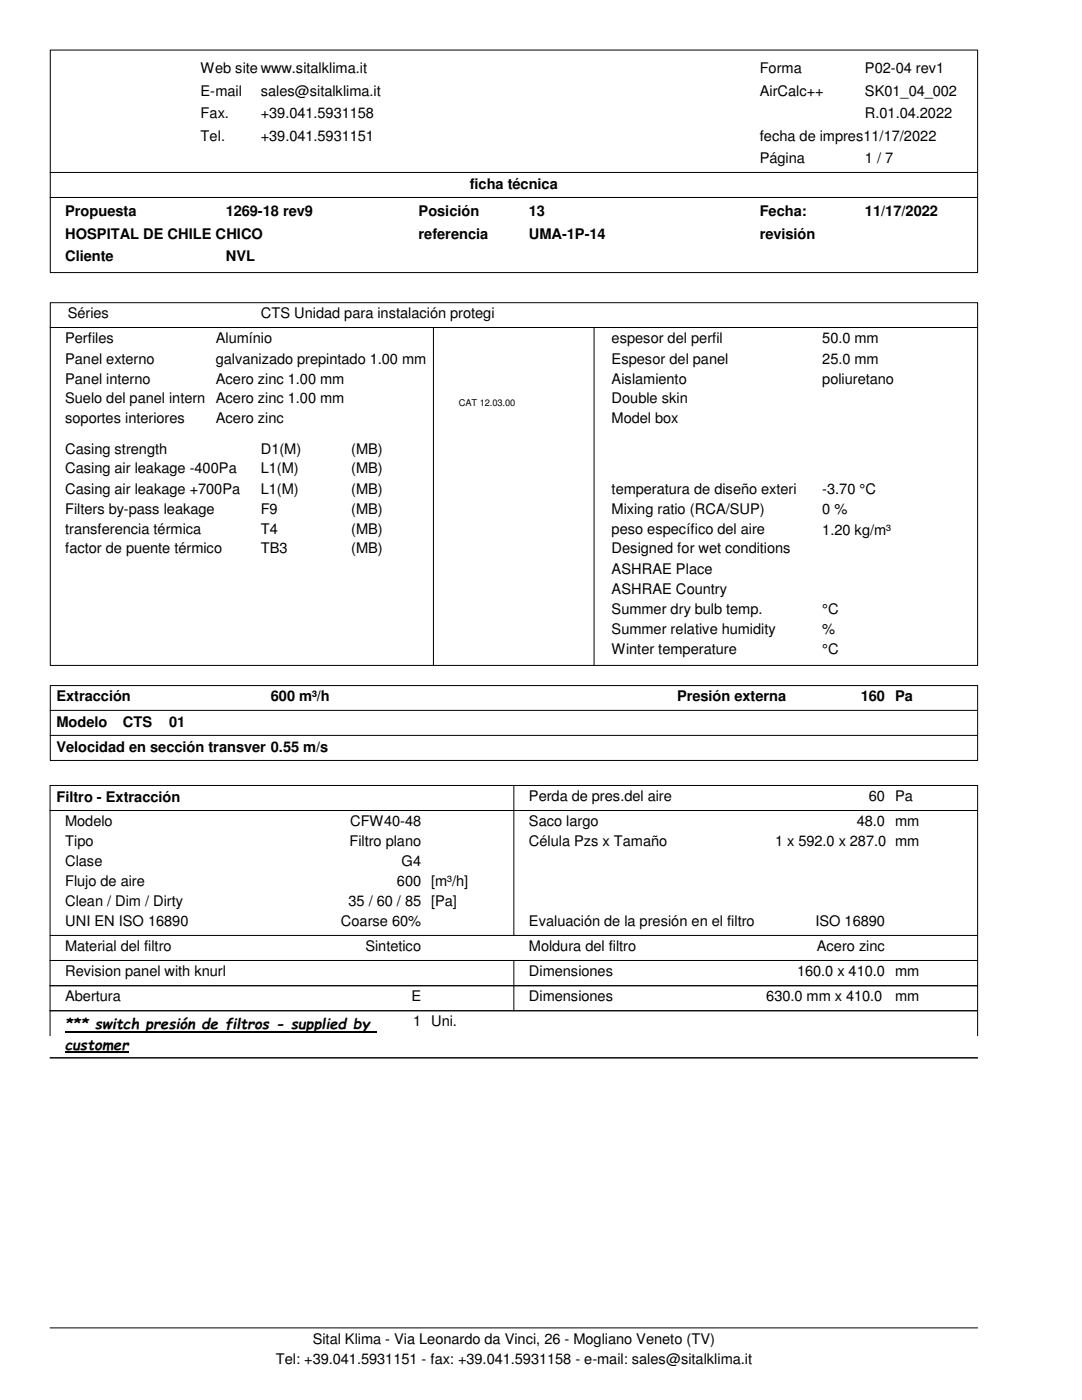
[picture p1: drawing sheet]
<svg xmlns="http://www.w3.org/2000/svg" width="216mm" height="279mm" viewBox="0 0 216 279" stroke-linecap="round" stroke-linejoin="round" font-family="sans-serif">
<defs><g id="words">
<g font-size="2.9">
<text x="40" y="14.6">Web site www.sitalklima.it</text>
<text x="151.6" y="14.6">Forma</text>
<text x="172.6" y="14.6">P02-04 rev1</text>
<text x="40" y="19.1">E-mail</text>
<text x="40" y="23.6">Fax.</text>
<text x="52" y="23.6">+39.041.5931158</text>
<text x="52" y="19.1">sales@sitalklima.it</text>
<text x="151.6" y="19.1">AirCalc++</text>
<text x="172.6" y="19.1">SK01_04_002</text>
<text x="172.6" y="23.6">R.01.04.2022</text>
<text x="40" y="28.1">Tel.</text>
<text x="52" y="28.1">+39.041.5931151</text>
<text x="151.6" y="28.1">fecha de impres11/17/2022</text>
<text x="151.6" y="32.6">Página</text>
<text x="172.6" y="32.6">1 / 7</text>
<text x="93.7" y="37.7">ficha técnica</text>
<text x="13" y="43.2">Propuesta</text>
<text x="13" y="47.7">HOSPITAL DE CHILE CHICO</text>
<text x="45" y="43.2">1269-18 rev9</text>
<text x="83.5" y="43.2">Posición</text>
<text x="83.5" y="47.7">referencia</text>
<text x="105.5" y="43.2">13</text>
<text x="105.5" y="47.7">UMA-1P-14</text>
<text x="151.6" y="43.2">Fecha:</text>
<text x="151.6" y="47.7">revisión</text>
<text x="172.6" y="43.2">11/17/2022</text>
<text x="13" y="52.1">Cliente</text>
<text x="45" y="52.1">NVL</text>
<text x="13.5" y="63.5">Séries</text>
<text x="52" y="63.5">CTS Unidad para instalación protegi</text>
<text x="13" y="68.5">Perfiles</text>
<text x="43.1" y="68.5">Alumínio</text>
<text x="122" y="68.5">espesor del perfil</text>
<text x="164.1" y="68.5">50.0 mm</text>
<text x="13" y="72.6">Panel externo</text>
<text x="13" y="76.5">Panel interno</text>
<text x="43.1" y="72.6">galvanizado prepintado 1.00 mm</text>
<text x="43.1" y="76.5">Acero zinc 1.00 mm</text>
<text x="122" y="72.6">Espesor del panel</text>
<text x="122" y="76.5">Aislamiento</text>
<text x="164.1" y="72.6">25.0 mm</text>
<text x="164.1" y="76.5">poliuretano</text>
<text x="13" y="80.5">Suelo del panel intern</text>
<text x="43.1" y="80.5">Acero zinc 1.00 mm</text>
<text x="122" y="80.5">Double skin</text>
<text x="13" y="84.5">soportes interiores</text>
<text x="43.1" y="84.5">Acero zinc</text>
<text x="122" y="84.5">Model box</text>
<text x="13" y="90.5">Casing strength</text>
<text x="13" y="94.5">Casing air leakage -400Pa</text>
<text x="52" y="90.5">D1(M)</text>
<text x="52" y="94.5">L1(M)</text>
<text x="70.1" y="90.5">(MB)</text>
<text x="70.1" y="94.5">(MB)</text>
<text x="13" y="98.5">Casing air leakage +700Pa</text>
<text x="52" y="98.5">L1(M)</text>
<text x="70.1" y="98.5">(MB)</text>
<text x="122" y="98.5">temperatura de diseño exteri</text>
<text x="164.1" y="98.5">-3.70 °C</text>
<text x="13" y="102.5">Filters by-pass leakage</text>
<text x="13" y="106.5">transferencia térmica</text>
<text x="52" y="102.5">F9</text>
<text x="52" y="106.5">T4</text>
<text x="70.1" y="102.5">(MB)</text>
<text x="70.1" y="106.5">(MB)</text>
<text x="122" y="102.5">Mixing ratio (RCA/SUP)</text>
<text x="122" y="106.5">peso específico del aire</text>
<text x="164.1" y="102.5">0 %</text>
<text x="164.1" y="106.8">1.20 kg/m³</text>
<text x="13" y="110.4">factor de puente térmico</text>
<text x="52" y="110.4">TB3</text>
<text x="70.1" y="110.4">(MB)</text>
<text x="122" y="110.4">Designed for wet conditions</text>
<text x="122" y="114.5">ASHRAE Place</text>
<text x="122" y="118.4">ASHRAE Country</text>
<text x="122" y="122.5">Summer dry bulb temp.</text>
<text x="164.1" y="122.5">°C</text>
<text x="122" y="126.4">Summer relative humidity</text>
<text x="122" y="130.5">Winter temperature</text>
<text x="164.1" y="126.4">%</text>
<text x="164.1" y="130.5">°C</text>
<text x="11.3" y="140">Extracción</text>
<text x="54.1" y="140">600 m³/h</text>
<text x="135.1" y="140">Presión externa</text>
<text x="171.7" y="140">160 Pa</text>
<text x="11.3" y="145">Modelo</text>
<text x="11.3" y="150">Velocidad en sección transver 0.55 m/s</text>
<text x="24.5" y="145">CTS</text>
<text x="33.7" y="145">01</text>
<text x="11.3" y="160">Filtro - Extracción</text>
<text x="105.5" y="159.9">Perda de pres.del aire</text>
<text x="173.4" y="159.9">60 Pa</text>
<text x="13" y="164.9">Modelo</text>
<text x="69.9" y="164.9">CFW40-48</text>
<text x="105.5" y="164.9">Saco largo</text>
<text x="170.9" y="164.9">48.0 mm</text>
<text x="13" y="168.9">Tipo</text>
<text x="13" y="172.9">Clase</text>
<text x="69.7" y="168.9">Filtro plano</text>
<text x="80.1" y="172.9">G4</text>
<text x="105.5" y="168.9">Célula Pzs x Tamaño</text>
<text x="154.6" y="168.9">1 x 592.0 x 287.0 mm</text>
<text x="13" y="176.9">Flujo de aire</text>
<text x="79.2" y="176.9">600 [m³/h]</text>
<text x="13" y="180.9">Clean / Dim / Dirty</text>
<text x="13" y="184.9">UNI EN ISO 16890</text>
<text x="68" y="184.9">Coarse 60%</text>
<text x="69.6" y="180.9">35 / 60 / 85 [Pa]</text>
<text x="105.5" y="184.9">Evaluación de la presión en el filtro</text>
<text x="162.7" y="184.9">ISO 16890</text>
<text x="13" y="189.9">Material del filtro</text>
<text x="72.9" y="189.9">Sintetico</text>
<text x="105.5" y="189.9">Moldura del filtro</text>
<text x="163" y="189.9">Acero zinc</text>
<text x="13" y="194.9">Revision panel with knurl</text>
<text x="105.5" y="194.9">Dimensiones</text>
<text x="159" y="194.9">160.0 x 410.0 mm</text>
<text x="13" y="199.8">Abertura</text>
<text x="82.1" y="199.8">E</text>
<text x="105.5" y="199.8">Dimensiones</text>
<text x="152.9" y="199.8">630.0 mm x 410.0</text>
<text x="178.6" y="199.8">mm</text>
<text x="13" y="209.5">customer</text>
<text x="13" y="205.4">*** switch presión de filtros - supplied by</text>
<text x="82.4" y="204.8">1 Uni.</text>
<text x="62.4" y="268.1">Sital Klima - Via Leonardo da Vinci, 26 - Mogliano Veneto (TV)</text>
<text x="55" y="272.2">Tel: +39.041.5931151 - fax: +39.041.5931158 - e-mail: sales@sitalklima.it</text>
</g>
<text font-size="1.9" x="91.5" y="81.1">CAT 12.03.00</text>
</g></defs>
<g fill="none" stroke="#000" stroke-width=".2">
<path d="M10 10h185.1v44.4h-185.1zM10 34.4h185.1M10 39.4h185.1M10 65.4h185.1M10 60.4h185.1v72.4h-185.1zM86.5 65.4v67.4M118.5 65.4v67.4M10 136.8h185.1v15h-185.1zM10 141.8h185.1M10 146.8h185.1M102.5 156.8v29.9M10 161.8h185.1"/>
<path d="M10 196.7h185.1v10M10 191.7h185.1M10 186.7h185.1M102.5 191.7v10M195.1 196.7v-39.9h-185.1v49.9M10 211.1h185.1M10 201.7h185.1M10 265h185.1"/>
</g>
<path d="M13 210h12.7M13 205.9h62.1" fill="none" stroke="#000" stroke-width=".25"/>
<use href="#words"/>
</svg>
